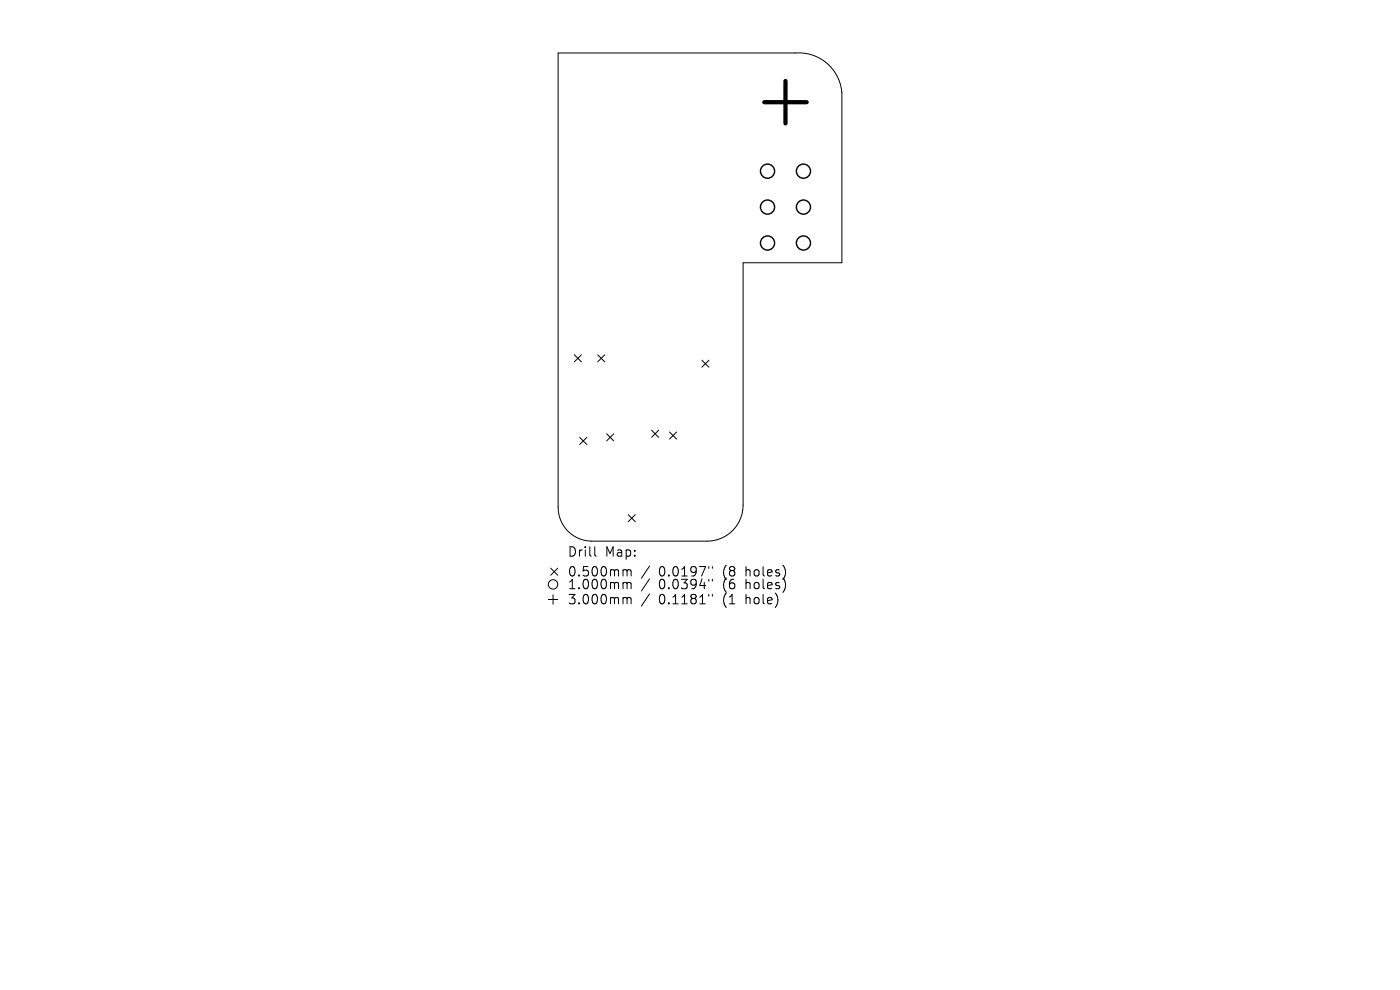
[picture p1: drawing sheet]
<svg xmlns="http://www.w3.org/2000/svg" width="297mm" height="210mm" viewBox="0 0 297 210" stroke-linecap="round" stroke-linejoin="round" font-family="sans-serif">
<defs><g id="words">
<g font-size="2.8">
<text x="120.3" y="118.4">Drill</text>
<text x="128.3" y="118.4">Map:</text>
<text x="120.3" y="122.6">0.500mm</text>
<text x="120.3" y="125.3">1.000mm</text>
<text x="139.8" y="122.6">0.0197&quot;</text>
<text x="139.8" y="125.3">0.0394&quot;</text>
<text x="153.5" y="122.6">(8</text>
<text x="153.5" y="125.3">(6</text>
<text x="158.5" y="122.6">holes)</text>
<text x="158.5" y="125.3">holes)</text>
<text x="120.3" y="128.5">3.000mm</text>
<text x="139.8" y="128.5">0.1181&quot;</text>
<text x="153.5" y="128.5">(1</text>
<text x="158.5" y="128.5">hole)</text>
</g>
</g></defs>
<g fill="none" stroke="#000" stroke-width=".21">
<path d="M118.4 11.2h50.3a9.2 9.2 0 0 1 9.9 8.4v36.1h-21v51.5a7.6 7.6 0 0 1-7.6 7.6h-24.5a7.2 7.2 0 0 1-7.1-7.2zM121.8 75.3l1.5 1.5M123.3 75.3l-1.5 1.5M126.8 75.3l1.5 1.5M128.3 75.3l-1.5 1.5M148.9 76.4l1.5 1.5M150.4 76.4l-1.5 1.5M123 92.8l1.5 1.5M124.5 92.8l-1.5 1.5M128.7 92l1.5 1.5M130.2 92l-1.5 1.5M138.2 91.3l1.5 1.5"/>
<path d="M139.7 91.3l-1.5 1.5M142 91.6l1.5 1.5M143.5 91.6l-1.5 1.5M126.2 116v1.7l.3 .3M133.3 109.2l1.5 1.5M134.8 109.2l-1.5 1.5M116.3 127.2h2M116.8 120.5l1.5 1.5M117.3 126.2v2M118.3 120.5l-1.5 1.5M132.5 120.9h.2l.3 .2M132.5 123.6h.4l.1 .2"/>
<path d="M132.5 126.8h.4l.1 .2M133 121.1l.3-.2h.5l.1 1.3M133 121.1v1.1M133 123.8v1.1M133 127v1.1M133 123.8l.3-.2h.5l.1 1.3M133 127l.3-.2h.5l.1 1.3M137.8 120.1l-1.7 2.6M137.8 122.8l-1.7 2.6M137.8 126l-1.7 2.6M150.4 120.2v.4M150.4 122.9v.4"/>
<path d="M150.4 126.1v.4M151.1 120.2v.4M151.1 122.9v.4M151.1 126.1v.4"/>
<circle cx="117.3" cy="124" r="1"/>
</g>
<g fill="none" stroke="#000" stroke-width=".3">
<circle cx="162.8" cy="36.3" r="1.5"/>
<circle cx="170.4" cy="36.3" r="1.5"/>
<circle cx="162.8" cy="43.9" r="1.5"/>
<circle cx="162.8" cy="51.5" r="1.5"/>
<circle cx="170.4" cy="43.9" r="1.5"/>
<circle cx="170.4" cy="51.5" r="1.5"/>
</g>
<path d="M166.6 17.2v9M162.1 21.7h9" fill="none" stroke="#000" stroke-width=".9"/>
<use href="#words"/>
</svg>
